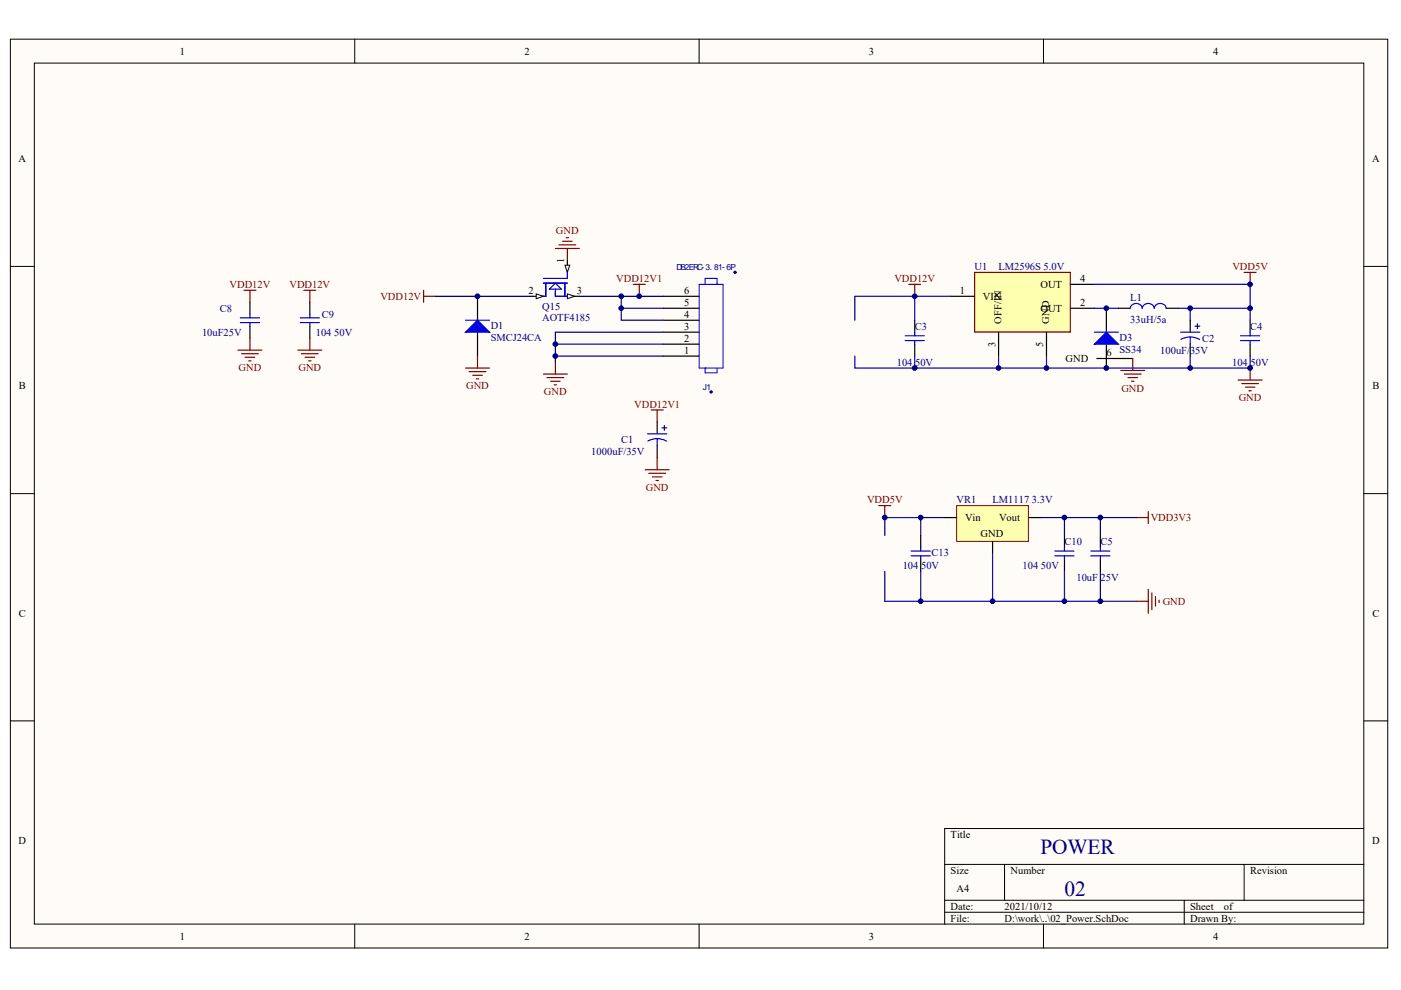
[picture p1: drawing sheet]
<svg xmlns="http://www.w3.org/2000/svg" width="297mm" height="210mm" viewBox="0 0 297 210" stroke-linecap="round" stroke-linejoin="round" font-family="sans-serif">
<defs><g id="words">
<g font-size="4.5" fill="#000080">
<text x="220.6" y="181">POWER</text>
<text x="225.7" y="189.9">02</text>
</g>
<g font-size="2.2">
<text x="38.2" y="11.6">1</text>
<text x="111.2" y="11.6">2</text>
<text x="184.2" y="11.6">3</text>
<text x="257.2" y="11.6">4</text>
<text x="4" y="34.4">A</text>
<text x="290.9" y="34.4">A</text>
<text x="119.6" y="55.7" transform="rotate(-90 119.6 55.7)">1</text>
<text x="229" y="59.8">4</text>
<text x="112.1" y="62.3">2</text>
<text x="122.3" y="62.3">3</text>
<text x="145.1" y="64.9">5</text>
<text x="145.1" y="62.3">6</text>
<text x="203.5" y="62.3">1</text>
<text x="208.4" y="63.6">VIN</text>
<text x="220.6" y="61.1">OUT</text>
<text x="229" y="64.9">2</text>
<text x="145.1" y="69.9">3</text>
<text x="145.1" y="67.4">4</text>
<text x="212.3" y="68.7" transform="rotate(-90 212.3 68.7)">OFF/IN</text>
<text x="220.6" y="66.1">OUT</text>
<text x="222.5" y="68.7" transform="rotate(-90 222.5 68.7)">GND</text>
<text x="145.1" y="75">1</text>
<text x="145.1" y="72.5">2</text>
<text x="211" y="73.6" transform="rotate(-90 211 73.6)">3</text>
<text x="221.2" y="73.6" transform="rotate(-90 221.2 73.6)">5</text>
<text x="225.9" y="76.8">GND</text>
<text x="234.6" y="75.5">6</text>
<text x="4" y="82.6">B</text>
<text x="291" y="82.6">B</text>
<text x="204.6" y="110.5">Vin</text>
<text x="207.9" y="113.8">GND</text>
<text x="211.8" y="110.5">Vout</text>
<text x="4" y="130.7">C</text>
<text x="291" y="130.7">C</text>
<text x="4" y="178.9">D</text>
<text x="201.6" y="177.7">Title</text>
<text x="290.9" y="178.9">D</text>
<text x="201.6" y="185.3">Size</text>
<text x="214.3" y="185.3">Number</text>
<text x="265" y="185.3">Revision</text>
<text x="202.8" y="189.1">A4</text>
<text x="201.6" y="192.9">Date:</text>
<text x="201.6" y="195.4">File:</text>
<text x="213" y="192.9">2021/10/12</text>
<text x="213" y="195.4">D:\work\..\02_Power.SchDoc</text>
<text x="252.4" y="192.9">Sheet</text>
<text x="252.4" y="195.4">Drawn By:</text>
<text x="259.5" y="192.9">of</text>
<text x="38.2" y="199.2">1</text>
<text x="111.2" y="199.2">2</text>
<text x="184.2" y="199.2">3</text>
<text x="257.2" y="199.2">4</text>
</g>
<g font-size="2.2" fill="#800000">
<text x="117.9" y="49.6">GND</text>
<text x="130.7" y="59.8">VDD12V1</text>
<text x="189.6" y="59.8">VDD12V</text>
<text x="261.3" y="57.3">VDD5V</text>
<text x="48.7" y="61.1">VDD12V</text>
<text x="61.4" y="61.1">VDD12V</text>
<text x="80.6" y="63.6">VDD12V</text>
<text x="50.6" y="78.8">GND</text>
<text x="63.3" y="78.8">GND</text>
<text x="98.8" y="82.6">GND</text>
<text x="115.3" y="83.8">GND</text>
<text x="237.7" y="83.1">GND</text>
<text x="134.5" y="86.4">VDD12V1</text>
<text x="262.6" y="85.1">GND</text>
<text x="136.9" y="104.1">GND</text>
<text x="183.8" y="106.7">VDD5V</text>
<text x="244" y="110.5">VDD3V3</text>
<text x="246.5" y="128.3">GND</text>
</g>
<g font-size="2.2" fill="#000080">
<text x="206.6" y="57.3">U1</text>
<text x="211.7" y="57.3">LM2596S 5.0V</text>
<text x="115" y="65.6">Q15</text>
<text x="239.7" y="63.8">L1</text>
<text x="42.8" y="71.2">10uF25V</text>
<text x="46.6" y="66.1">C8</text>
<text x="67" y="71.2">104 50V</text>
<text x="68.2" y="67.4">C9</text>
<text x="104" y="69.7">D1</text>
<text x="115" y="68.2">AOTF4185</text>
<text x="193.9" y="69.9">C3</text>
<text x="239.7" y="68.4">33uH/5a</text>
<text x="265" y="69.9">C4</text>
<text x="104" y="72.2">SMCJ24CA</text>
<text x="190.1" y="77.5">104 50V</text>
<text x="237.4" y="72.2">D3</text>
<text x="237.4" y="74.8">SS34</text>
<text x="246" y="75">100uF/35V</text>
<text x="254.9" y="72.5">C2</text>
<text x="261.2" y="77.5">104 50V</text>
<text x="131.7" y="94">C1</text>
<text x="125.4" y="96.6">1000uF/35V</text>
<text x="202.8" y="106.7">VR1</text>
<text x="210.4" y="106.7">LM1117 3.3V</text>
<text x="197.5" y="117.9">C13</text>
<text x="225.7" y="115.6">C10</text>
<text x="233.3" y="115.6">C5</text>
<text x="191.4" y="120.7">104 50V</text>
<text x="216.8" y="120.7">104 50V</text>
<text x="228.2" y="123.2">10uF</text>
<text x="233.3" y="123.2">25V</text>
</g>
<g font-size="1.8" fill="#000080">
<text x="143.4" y="57.3">DB2ERC-3. 81-6P</text>
<text x="149" y="82.6">J1</text>
</g>
</g></defs>
<g fill="#fffcf8" stroke="#000" stroke-width=".21">
<path d="M2.2 8.3h292v192.7h-292z"/>
<path d="M7.3 13.4h281.8v182.5h-281.8z"/>
</g>
<g fill="none" stroke="#000" stroke-width=".21">
<path d="M75.2 8.3v5.1M148.2 8.3v5.1M221.2 8.3v5.1M2.2 56.5h5.1M289.2 56.5h5.1M2.2 104.7h5.1M289.2 104.7h5.1M2.2 152.8h5.1M289.2 152.8h5.1M289.2 175.7h-88.9v20.3M75.2 196v5M148.2 196v5"/>
<path d="M200.3 183.3h88.9M200.3 190.9h88.9M200.3 193.4h88.9M213 183.3v7.6M221.2 196v5M251.1 190.9v5.1M263.8 183.3v7.6"/>
</g>
<path d="M89.8 61.6v2.5M89.8 62.8h2.6M115.2 79.3h5.1M117.8 76.8v2.5M116 80.1h3.5M116.7 80.8h2.1M117.5 81.6h.5" fill="none" stroke="#800000" stroke-width=".25"/>
<path d="M195.2 113.5v2.6M195.2 118.6v2.5M225.7 113.5v2.6M225.7 118.6v2.5" fill="none" stroke="#000" stroke-width=".25"/>
<path d="M193.2 116.8h4M193.2 117.9h4M195.2 116.1v.7M195.2 117.9v.7M223.7 116.8h4M223.7 117.9h4M225.7 116.1v.7M225.7 117.9v.7" fill="none" stroke="#00f" stroke-width=".25"/>
<path d="M202.8 107.2h15.2v7.6h-15.2z" fill="#ffffb0" stroke="#800000" stroke-width=".21"/>
<path d="M200.3 109.7h2.5M210.4 114.8v2.5M218.1 109.7h2.5" fill="none" stroke="#000" stroke-width=".25"/>
<path d="M186.3 107.2h2.6M187.6 107.2v2.5M240.9 109.7h2.6M243.5 108.5v2.5M240.9 127.5h2.6M243.5 125v5M244.2 125.7v3.6M245 126.5v2M245.7 127.2v.5" fill="none" stroke="#800000" stroke-width=".25"/>
<path d="M206.6 57.8h20.3v12.6h-20.3z" fill="#ffffb0" stroke="#800000" stroke-width=".25"/>
<g fill="none" stroke="#000" stroke-width=".25">
<path d="M120.3 55.2v2.6M53 64.1v2.5M53 69.2v2.5M65.7 64.1v2.5M65.7 69.2v2.5M140.6 62.8h7.6M140.6 65.4h7.6M140.6 75.5h7.6M140.6 73h7.6M140.6 70.4h7.6M140.6 67.9h7.6M193.9 67.9v2.5"/>
<path d="M193.9 73v2.5M201.6 62.8h5M211.7 70.4v5.1M221.9 70.4v5.1M227 65.4h5M227 60.3h5M232.5 76h7.7M234.6 65.4v5M234.6 73v5M237.1 65.4h2.6M247.3 65.4h2.5M252.4 67.9v2.5"/>
<path d="M252.4 73v2.5M265 67.9v2.5M265 73v2.5M139.3 89.5v2.5M139.3 94.5v2.6"/>
</g>
<g fill="none" stroke="#00f" stroke-width=".25">
<path d="M51 67.4h4M51 68.4h4M53 66.6v.8M53 68.4v.8M63.7 67.4h4M63.7 68.4h4M65.7 66.6v.8M65.7 68.4v.8M191.9 71.2h4.1M191.9 72.2h4.1M193.9 70.4v.8M193.9 72.2v.8"/>
<path d="M232 70.4h5.1M247.2 65.4a1.28 1.28 0 0 0-1.2-1.1 1.28 1.28 0 0 0-1.3 1.1 1.3 1.3 0 0 0-1.2-1.1 1.3 1.3 0 0 0-1.3 1.1 1.3 1.3 0 0 0-1.3-1.1 1.3 1.3 0 0 0-1.2 1.1M250.3 70.4h4.1M252.4 71.4l.8 .1 1.1 .5M252.4 71.4l-1.3 .2-.7 .4M252.4 71.4v1.6M263 71.2h4.1M263 72.2h4.1M265 70.4v.8M265 72.2v.8M137.3 92h4.1M139.3 93l.9 .1 1.1 .4"/>
<path d="M139.3 93l-.8 .1-1.1 .4M139.3 93v1.5"/>
</g>
<path d="M232 73l2.6-2.6 2.5 2.6z" fill="#00f" stroke="#00f" stroke-width=".25"/>
<g fill="none" stroke="#800000" stroke-width=".25">
<path d="M117.8 52.7h5M118.5 51.9h3.6M119.3 51.2h2M120 50.4h.5M120.3 52.7v2.5M263.8 57.8h2.5M265 57.8v2.5M50.5 74.2h5M51.2 75h3.6M51.7 61.6h2.6M52 75.8h2M52.7 76.5h.5"/>
<path d="M53 61.6v2.5M53 71.7v2.5M63.1 74.2h5.1M63.9 75h3.6M64.4 61.6h2.6M64.7 75.8h2M65.4 76.5h.5M65.7 61.6v2.5M65.7 71.7v2.5M192.7 60.3h2.5M193.9 60.3v2.5M237.6 78.5h5.1"/>
<path d="M238.4 79.3h3.5M240.2 76v2.5M265 78v2.6M239.1 80.1h2.1M239.9 80.8h.5M262.5 80.6h5.1M263.3 81.3h3.5M264 82.1h2.1M264.8 82.9h.5"/>
</g>
<path d="M148.2 60.3h5.1v17.7h-5.1zM149.5 78h.1M149.5 60.3v-1.3h2.5v1.3M149.5 78v1.1h2.5v-1.1" fill="none" stroke="#00f" stroke-width=".21"/>
<g fill="#000080" stroke="#000080" stroke-width=".21">
<circle cx="155.8" cy="57.7" r=".24"/>
<circle cx="150.8" cy="83.1" r=".24"/>
</g>
<path d="M253.4 69.2h1M253.9 68.7v1M140.4 90.7h1M140.9 90.2v1" fill="none" stroke="#0c0087" stroke-width=".25"/>
<path d="M119.8 56.2h1l-.5 1.6z" fill="#fffcf8" stroke="#000" stroke-width=".21"/>
<path d="M112.7 62.8h2.5" fill="none" stroke="#000" stroke-width=".25"/>
<path d="M113.7 62.3l1.5 .5-1.5 .5z" fill="#fffcf8" stroke="#000" stroke-width=".21"/>
<path d="M120.3 62.8h2.5" fill="none" stroke="#000" stroke-width=".25"/>
<path d="M120.3 62.3l1.5 .5-1.5 .5z" fill="#fffcf8" stroke="#000" stroke-width=".21"/>
<path d="M120.3 57.8v1.2h-5.1M98.7 67.9h5.1M115.2 60h5.1M115.7 60v2.8h-.5M116.5 61.3l1.3-1.3 1.2 1.3zM117.8 61.3v1.5h2.5M119.8 60v2.8M231.3 116.8h4M231.3 117.9h4M233.3 116.1v.7M233.3 117.9v.7" fill="none" stroke="#00f" stroke-width=".25"/>
<path d="M101.2 62.8v5.1M101.2 70.4v5.1M233.3 113.5v2.6M233.3 118.6v2.5" fill="none" stroke="#000" stroke-width=".25"/>
<path d="M98.7 70.4l2.5-2.5 2.6 2.5z" fill="#00f" stroke="#00f" stroke-width=".25"/>
<g fill="none" stroke="#800000" stroke-width=".25">
<path d="M98.7 78h5.1M99.5 78.8h3.5M100.2 79.6h2.1M101.2 75.5v2.5M134.3 60.3h2.5M135.5 60.3v2.5M101 80.3h.5M136.8 99.6h5.1M138.1 86.9h2.5M139.3 86.9v2.6M139.3 97.1v2.5M137.6 100.4h3.5"/>
<path d="M138.3 101.1h2.1M139.1 101.9h.5"/>
</g>
<g fill="none" stroke="#000080" stroke-width=".25">
<path d="M92.4 62.8h20.3M117.8 75.5h22.8M122.8 62.8h17.8M131.7 62.8v5.1h8.9M131.7 65.4h8.9M140.6 70.4h-22.8v2.6M140.6 73h-22.8v3.8M181.2 62.8v5.1M200.3 109.7h-5.1v3.8M220.6 109.7h20.3M225.7 109.7v3.8M233.3 109.7v3.8"/>
<path d="M187.6 121.1v6.4M195.2 121.1v6.4M233.3 121.1v6.4h7.6"/>
</g>
<g fill="none" stroke="#0000bf" stroke-width=".25">
<path d="M181.2 62.8h12.7v5.1M181.2 75.5v2.5h83.8v-2.5M193.9 62.8h7.7M193.9 75.5v2.5M211.7 75.5v2.5M221.9 75.5v2.5M232 60.3h33v5.1M232 65.4h5.1M249.8 65.4h15.2v2.5M252.4 65.4v2.5M252.4 75.5v2.5M195.2 109.7h-7.6v3.8"/>
<path d="M210.4 117.3v10.2M187.6 127.5h45.7M225.7 121.1v6.4"/>
</g>
<g fill="#000080" stroke="#000080" stroke-width=".21">
<circle cx="101.2" cy="62.8" r=".49"/>
<circle cx="117.7" cy="75.5" r=".49"/>
<circle cx="117.7" cy="73" r=".49"/>
<circle cx="131.7" cy="65.3" r=".49"/>
<circle cx="131.7" cy="62.8" r=".49"/>
<circle cx="135.5" cy="62.8" r=".49"/>
<circle cx="187.6" cy="109.7" r=".49"/>
<circle cx="193.9" cy="78" r=".49"/>
<circle cx="193.9" cy="62.8" r=".49"/>
<circle cx="195.2" cy="127.5" r=".49"/>
<circle cx="195.2" cy="109.7" r=".49"/>
<circle cx="210.4" cy="127.5" r=".49"/>
<circle cx="211.7" cy="78" r=".49"/>
<circle cx="221.9" cy="78" r=".49"/>
<circle cx="225.7" cy="127.5" r=".49"/>
<circle cx="225.7" cy="109.7" r=".49"/>
<circle cx="233.3" cy="127.5" r=".49"/>
<circle cx="233.3" cy="109.7" r=".49"/>
<circle cx="234.6" cy="78" r=".49"/>
<circle cx="234.6" cy="65.3" r=".49"/>
<circle cx="252.3" cy="78" r=".49"/>
<circle cx="252.3" cy="65.3" r=".49"/>
<circle cx="265" cy="78" r=".49"/>
<circle cx="265" cy="65.3" r=".49"/>
<circle cx="265" cy="60.3" r=".49"/>
</g>
<use href="#words"/>
</svg>
